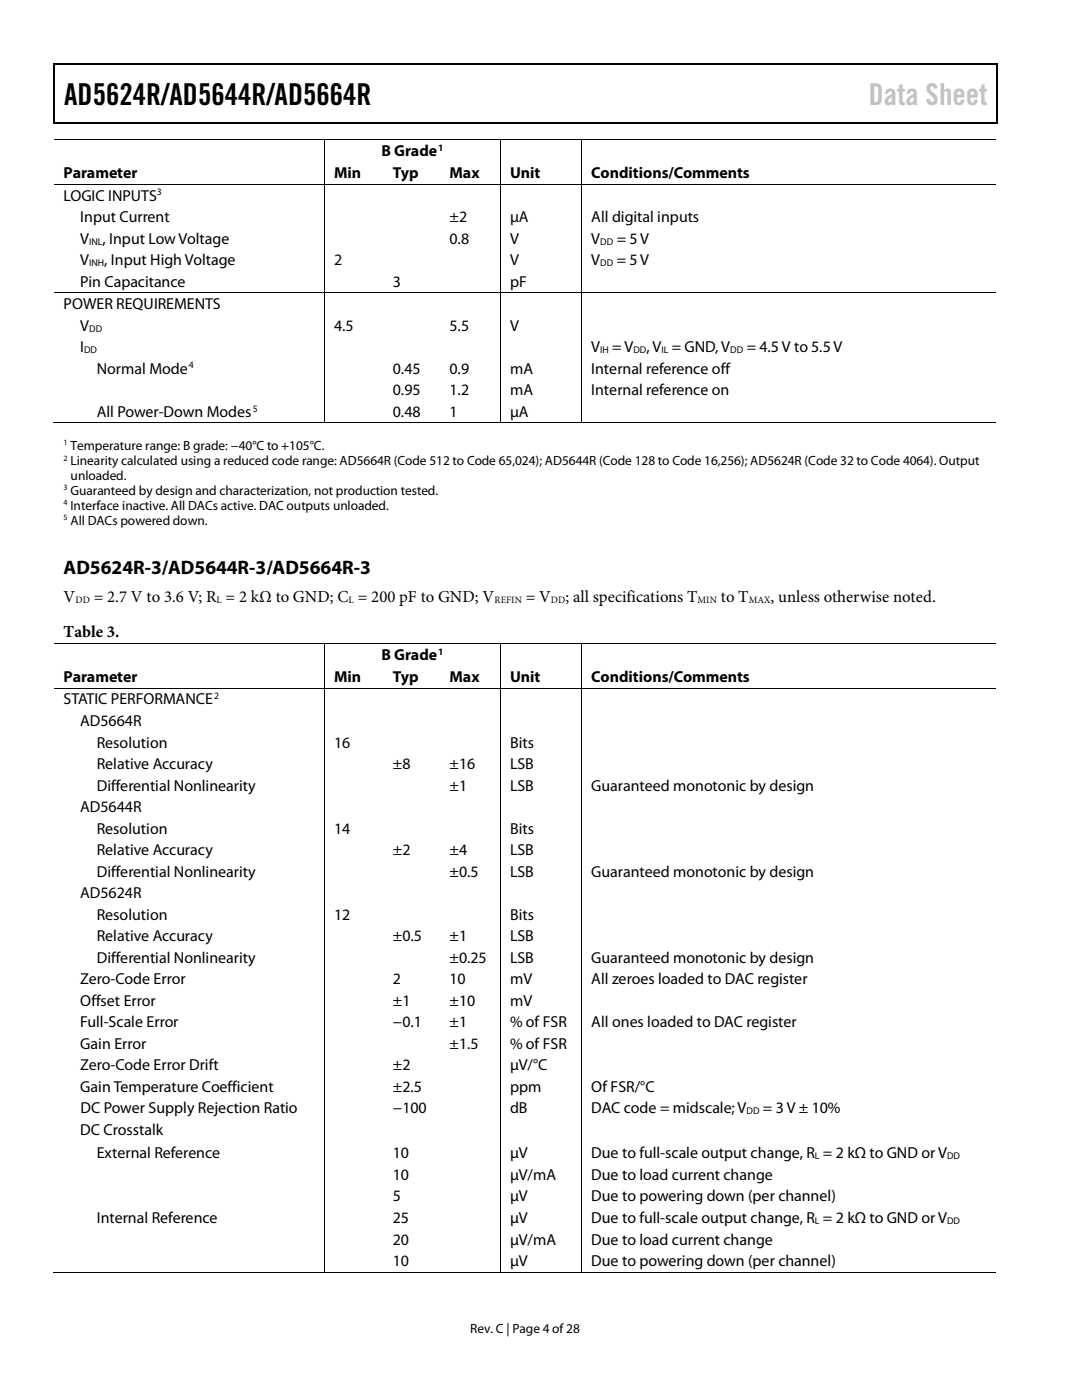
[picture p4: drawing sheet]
<svg xmlns="http://www.w3.org/2000/svg" width="216mm" height="279mm" viewBox="0 0 216 279" stroke-linecap="round" stroke-linejoin="round" font-family="sans-serif">
<defs><g id="words">
<text font-size="6" x="12.8" y="20.9">AD5624R/AD5644R/AD5664R</text>
<text font-size="6" fill="#c1c1c1" x="173.4" y="20.9">Data Sheet</text>
<text font-size="3.9" x="12.7" y="114.6">AD5624R-3/AD5644R-3/AD5664R-3</text>
<g font-size="3.3">
<text x="12.7" y="120.1">V</text>
<text x="18.7" y="120.1">= 2.7 V to 3.6 V; R = 2 kΩ to GND; C = 200 pF to GND; V</text>
<text x="104.9" y="120.1">= V</text>
<text x="112.8" y="120.1">; all specifications T</text>
<text x="143.8" y="120.1">to T</text>
<text x="153.8" y="120.1">, unless otherwise noted.</text>
<text x="12.7" y="127.2">Table 3.</text>
</g>
<g font-size="3.2">
<text x="12.7" y="35.6">Parameter</text>
<text x="66.7" y="35.6">Min</text>
<text x="76.1" y="31.2">B Grade</text>
<text x="78.4" y="35.6">Typ</text>
<text x="89.7" y="35.6">Max</text>
<text x="101.8" y="35.6">Unit</text>
<text x="118" y="35.6">Conditions/Comments</text>
<text x="12.7" y="40">LOGIC INPUTS</text>
<text x="16" y="44.3">Input Current</text>
<text x="89.7" y="44.3">±2</text>
<text x="101.8" y="44.3">µA</text>
<text x="118" y="44.3">All digital inputs</text>
<text x="16" y="48.6">V</text>
<text x="16" y="52.9">V</text>
<text x="20.4" y="48.6">, Input Low Voltage</text>
<text x="20.8" y="52.9">, Input High Voltage</text>
<text x="66.7" y="52.9">2</text>
<text x="89.7" y="48.6">0.8</text>
<text x="101.8" y="48.6">V</text>
<text x="101.8" y="52.9">V</text>
<text x="118" y="48.6">V</text>
<text x="118" y="52.9">V</text>
<text x="123.1" y="48.6">= 5 V</text>
<text x="123.1" y="52.9">= 5 V</text>
<text x="16" y="57.2">Pin Capacitance</text>
<text x="78.4" y="57.2">3</text>
<text x="101.8" y="57.2">pF</text>
<text x="12.7" y="61.7">POWER REQUIREMENTS</text>
<text x="16" y="66">V</text>
<text x="66.7" y="66">4.5</text>
<text x="89.7" y="66">5.5</text>
<text x="101.8" y="66">V</text>
<text x="16" y="70.3">I</text>
<text x="118" y="70.3">V</text>
<text x="122.2" y="70.3">= V</text>
<text x="129" y="70.3">, V = GND, V</text>
<text x="149" y="70.3">= 4.5 V to 5.5 V</text>
<text x="19.3" y="74.6">Normal Mode</text>
<text x="78.4" y="74.6">0.45</text>
<text x="89.7" y="74.6">0.9</text>
<text x="101.8" y="74.6">mA</text>
<text x="118" y="74.6">Internal reference off</text>
<text x="19.3" y="83.2">All Power-Down Modes</text>
<text x="78.4" y="83.2">0.48</text>
<text x="78.4" y="78.9">0.95</text>
<text x="89.7" y="78.9">1.2</text>
<text x="89.7" y="83.2">1</text>
<text x="101.8" y="78.9">mA</text>
<text x="101.8" y="83.2">µA</text>
<text x="118" y="78.9">Internal reference on</text>
<text x="76.1" y="131.7">B Grade</text>
<text x="12.7" y="136.1">Parameter</text>
<text x="66.7" y="136.1">Min</text>
<text x="78.4" y="136.1">Typ</text>
<text x="89.7" y="136.1">Max</text>
<text x="101.8" y="136.1">Unit</text>
<text x="118" y="136.1">Conditions/Comments</text>
<text x="12.7" y="140.6">STATIC PERFORMANCE</text>
<text x="16" y="144.9">AD5664R</text>
<text x="19.3" y="149.2">Resolution</text>
<text x="66.7" y="149.2">16</text>
<text x="101.8" y="149.2">Bits</text>
<text x="19.3" y="153.5">Relative Accuracy</text>
<text x="78.4" y="153.5">±8</text>
<text x="89.7" y="153.5">±16</text>
<text x="101.8" y="153.5">LSB</text>
<text x="19.3" y="157.8">Differential Nonlinearity</text>
<text x="89.7" y="157.8">±1</text>
<text x="101.8" y="157.8">LSB</text>
<text x="118" y="157.8">Guaranteed monotonic by design</text>
<text x="16" y="162.1">AD5644R</text>
<text x="19.3" y="166.4">Resolution</text>
<text x="66.7" y="166.4">14</text>
<text x="101.8" y="166.4">Bits</text>
<text x="19.3" y="170.6">Relative Accuracy</text>
<text x="78.4" y="170.6">±2</text>
<text x="89.7" y="170.6">±4</text>
<text x="101.8" y="170.6">LSB</text>
<text x="16" y="179.2">AD5624R</text>
<text x="19.3" y="175">Differential Nonlinearity</text>
<text x="89.7" y="175">±0.5</text>
<text x="101.8" y="175">LSB</text>
<text x="118" y="175">Guaranteed monotonic by design</text>
<text x="19.3" y="183.6">Resolution</text>
<text x="66.7" y="183.6">12</text>
<text x="101.8" y="183.6">Bits</text>
<text x="19.3" y="187.8">Relative Accuracy</text>
<text x="78.4" y="187.8">±0.5</text>
<text x="89.7" y="187.8">±1</text>
<text x="101.8" y="187.8">LSB</text>
<text x="16" y="196.4">Zero-Code Error</text>
<text x="19.3" y="192.2">Differential Nonlinearity</text>
<text x="78.4" y="196.4">2</text>
<text x="89.7" y="196.4">10</text>
<text x="89.7" y="192.2">±0.25</text>
<text x="101.8" y="192.2">LSB</text>
<text x="101.8" y="196.4">mV</text>
<text x="118" y="192.2">Guaranteed monotonic by design</text>
<text x="118" y="196.4">All zeroes loaded to DAC register</text>
<text x="16" y="200.7">Offset Error</text>
<text x="78.4" y="200.7">±1</text>
<text x="89.7" y="200.7">±10</text>
<text x="101.8" y="200.7">mV</text>
<text x="16" y="205">Full-Scale Error</text>
<text x="16" y="209.3">Gain Error</text>
<text x="78.4" y="205">−0.1</text>
<text x="89.7" y="205">±1</text>
<text x="89.7" y="209.3">±1.5</text>
<text x="101.8" y="205">% of FSR</text>
<text x="101.8" y="209.3">% of FSR</text>
<text x="118" y="205">All ones loaded to DAC register</text>
<text x="16" y="213.6">Zero-Code Error Drift</text>
<text x="78.4" y="213.6">±2</text>
<text x="101.8" y="213.6">µV/°C</text>
<text x="16" y="217.9">Gain Temperature Coefficient</text>
<text x="78.4" y="217.9">±2.5</text>
<text x="101.8" y="217.9">ppm</text>
<text x="118" y="217.9">Of FSR/°C</text>
<text x="16" y="226.5">DC Crosstalk</text>
<text x="16" y="222.2">DC Power Supply Rejection Ratio</text>
<text x="78.4" y="222.2">−100</text>
<text x="101.8" y="222.2">dB</text>
<text x="118" y="222.2">DAC code = midscale; V</text>
<text x="152.2" y="222.2">= 3 V ± 10%</text>
<text x="19.3" y="231.2">External Reference</text>
<text x="78.4" y="231.2">10</text>
<text x="101.8" y="231.2">µV</text>
<text x="118" y="231.2">Due to full-scale output change, R = 2 kΩ to GND or V</text>
<text x="78.4" y="235.5">10</text>
<text x="78.4" y="239.8">5</text>
<text x="101.8" y="239.8">µV</text>
<text x="101.8" y="235.5">µV/mA</text>
<text x="118" y="235.5">Due to load current change</text>
<text x="118" y="239.8">Due to powering down (per channel)</text>
<text x="19.3" y="244.1">Internal Reference</text>
<text x="78.4" y="244.1">25</text>
<text x="101.8" y="244.1">µV</text>
<text x="118" y="244.1">Due to full-scale output change, R = 2 kΩ to GND or V</text>
<text x="78.4" y="248.4">20</text>
<text x="101.8" y="248.4">µV/mA</text>
<text x="118" y="248.4">Due to load current change</text>
<text x="78.4" y="252.7">10</text>
<text x="101.8" y="252.7">µV</text>
<text x="118" y="252.7">Due to powering down (per channel)</text>
</g>
<g font-size="2.7">
<text x="14.1" y="89.8">Temperature range: B grade: −40°C to +105°C.</text>
<text x="14.1" y="92.8">Linearity calculated using a reduced code range: AD5664R (Code 512 to Code 65,024); AD5644R (Code 128 to Code 16,256); AD5624R (Code 32 to Code 4064). Output</text>
<text x="14.1" y="95.8">unloaded.</text>
<text x="14.1" y="98.8">Guaranteed by design and characterization, not production tested.</text>
<text x="14.1" y="101.8">Interface inactive. All DACs active. DAC outputs unloaded.</text>
<text x="14.1" y="104.7">All DACs powered down.</text>
<text x="93.8" y="266">Rev. C | Page 4 of28</text>
</g>
<g font-size="1.9">
<text x="87.4" y="30.1">1</text>
<text x="31.3" y="39">3</text>
<text x="17.8" y="48.8">INL</text>
<text x="17.8" y="53.1">INH</text>
<text x="119.8" y="48.8">DD</text>
<text x="119.8" y="53.1">DD</text>
<text x="16.8" y="70.4">DD</text>
<text x="17.8" y="66.2">DD</text>
<text x="119.8" y="70.4">IH</text>
<text x="126.4" y="70.4">DD</text>
<text x="132" y="70.4">IL</text>
<text x="145.7" y="70.4">DD</text>
<text x="37.7" y="73.5">4</text>
<text x="50.4" y="82.1">5</text>
<text x="15.1" y="120.3">DD</text>
<text x="43.2" y="120.3">L</text>
<text x="69.6" y="120.3">L</text>
<text x="98.7" y="120.3">REFIN</text>
<text x="109.9" y="120.3">DD</text>
<text x="139.2" y="120.3">MIN</text>
<text x="149.4" y="120.3">MAX</text>
<text x="87.4" y="130.7">1</text>
<text x="42.7" y="139.5">2</text>
<text x="149" y="222.4">DD</text>
<text x="162.6" y="231.4">L</text>
<text x="189" y="231.4">DD</text>
<text x="162.6" y="244.3">L</text>
<text x="189" y="244.3">DD</text>
</g>
<g font-size="1.6">
<text x="12.7" y="88.9">1</text>
<text x="12.7" y="91.9">2</text>
<text x="12.7" y="97.9">3</text>
<text x="12.7" y="100.9">4</text>
<text x="12.7" y="103.8">5</text>
</g>
</g></defs>
<g fill="#000">
<path d="M10.7 12.7h.2v1h-.2zM10.7 12.7h.2v.3h-.2zM133.5 12.7h.2v.3h-.2zM198.9 12.7h.2v1h-.2zM198.9 12.7h.2v.3h-.2zM10.7 24.4h.2v.2h-.2zM64.7 27.9h.2v.1h-.2zM64.7 36.7h.2v.2h-.2zM76.5 36.7h.2v.2h-.2zM87.8 36.7h.2v.2h-.2zM99.8 27.9h.1v.1h-.1zM99.8 36.7h.1v.2h-.1z"/>
<path d="M116 27.9h.2v.1h-.2zM116 36.7h.2v.2h-.2zM133.2 24.4h.3v.2h-.3zM198.9 24.4h.2v.2h-.2zM64.7 58.4h.2v.1h-.2zM76.5 58.4h.2v.1h-.2zM87.8 58.4h.2v.1h-.2zM99.8 58.4h.1v.1h-.1zM116 58.4h.2v.1h-.2zM64.7 84.3h.2v.2h-.2zM76.2 84.3h.2v.2h-.2zM87.5 84.3h.2v.2h-.2z"/>
<path d="M99.8 84.3h.1v.2h-.1zM116 84.3h.2v.2h-.2zM64.7 128.4h.2v.2h-.2zM64.7 137.2h.2v.2h-.2zM76.5 137.2h.2v.2h-.2zM87.8 137.2h.2v.2h-.2zM99.8 128.4h.1v.2h-.1zM99.8 137.2h.1v.2h-.1zM116 128.4h.2v.2h-.2zM116 137.2h.2v.2h-.2zM64.7 253.8h.2v.2h-.2zM76.2 253.8h.2v.2h-.2z"/>
<path d="M87.5 253.8h.2v.2h-.2zM99.8 253.8h.1v.2h-.1zM116 253.8h.2v.2h-.2z"/>
</g>
<path d="M10.8 13.7v10.7M10.9 12.8h122.6M133.7 12.8h65.2M199 13.7v10.7M10.9 24.5h188" fill="none" stroke="#000" stroke-width=".25"/>
<g fill="none" stroke="#000" stroke-width=".2">
<path d="M10.8 27.9h53.9M10.8 36.8h53.9M64.8 28v8.7M64.8 36.9v21.5M64.9 27.9h34.9M64.9 36.8h11.6M76.7 36.8h11.1M88 36.8h11.8M99.9 28v8.7M99.9 36.9v21.5M99.9 27.9h16.1M99.9 36.8h16.1"/>
<path d="M116.1 28v8.7M116.1 36.9v21.5M116.2 27.9h82.6M116.2 36.8h82.6M10.8 58.5h53.9M64.8 58.5v25.8M64.9 58.5h11.6M76.7 58.5h11.1M88 58.5h11.8M99.9 58.5v25.8M99.9 58.5h16.1M116.1 58.5v25.8"/>
<path d="M116.2 58.5h82.6M10.5 84.4h54.2M64.9 84.4h34.9M99.9 84.4h16.1M116.2 84.4h82.6M10.8 128.5h53.9M10.8 137.3h53.9M64.8 128.6v8.6M64.8 137.4v116.4M64.9 128.5h34.9M64.9 137.3h11.6M76.7 137.3h11.1"/>
<path d="M88 137.3h11.8M99.9 128.6v8.6M99.9 137.4v116.4M99.9 128.5h16.1M99.9 137.3h16.1M116.1 128.6v8.6M116.1 137.4v116.4M116.2 128.5h82.6M116.2 137.3h82.6M10.5 253.9h54.2M64.9 253.9h34.9M99.9 253.9h16.1"/>
<path d="M116.2 253.9h82.6"/>
</g>
<use href="#words"/>
</svg>
